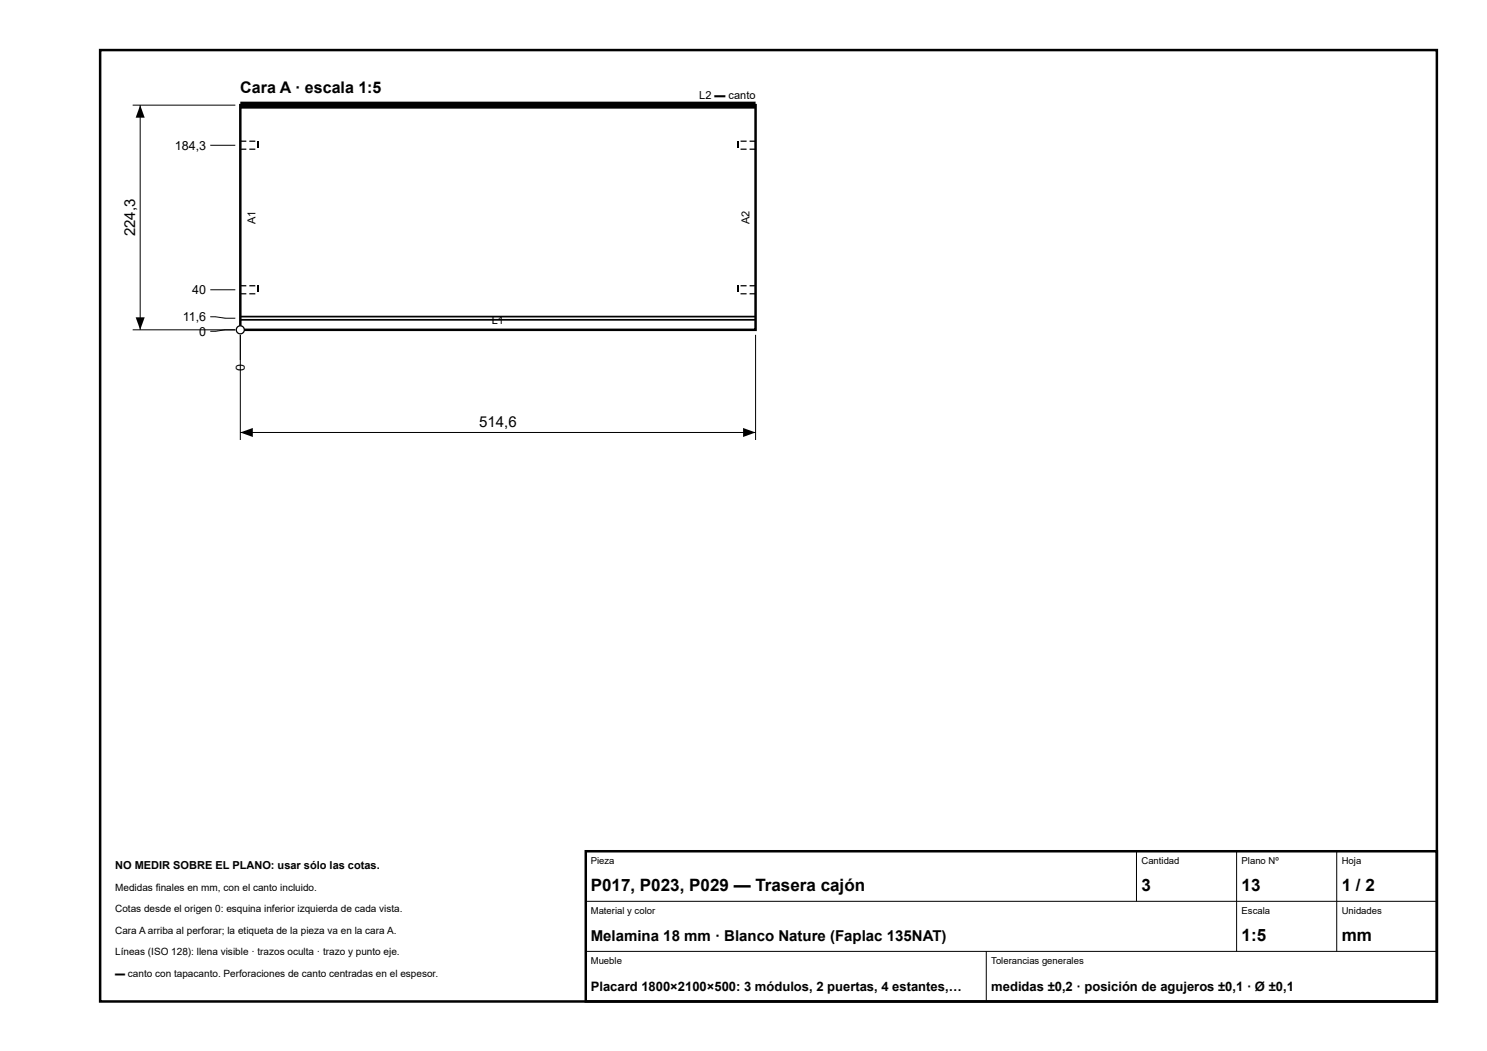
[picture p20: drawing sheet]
<svg xmlns="http://www.w3.org/2000/svg" width="297mm" height="210mm" viewBox="0 0 297 210" stroke-linecap="round" stroke-linejoin="round" font-family="sans-serif">
<defs><g id="words">
<g font-size="3.4">
<text x="118" y="178">P017, P023, P029 — Trasera cajón</text>
<text x="228" y="178">3</text>
<text x="248" y="178">13</text>
<text x="268" y="178">1 / 2</text>
<text x="248" y="188">1:5</text>
<text x="268" y="188">mm</text>
</g>
<text font-size="3.2" x="48" y="18.5">Cara A · escala 1:5</text>
<g font-size="3">
<text x="27" y="47.2" transform="rotate(-90 27 47.2)">224,3</text>
<text x="95.7" y="85.4">514,6</text>
<text x="118" y="188">Melamina 18 mm · Blanco Nature (Faplac 135NAT)</text>
</g>
<g font-size="2.6">
<text x="118" y="198">Placard 1800×2100×500: 3 módulos, 2 puertas, 4 estantes,…</text>
<text x="198" y="198">medidas ±0,2 · posición de agujeros ±0,1 · Ø ±0,1</text>
</g>
<g font-size="2.5">
<text x="34.9" y="29.9">184,3</text>
<text x="38.4" y="58.8">40</text>
<text x="36.5" y="64.2">11,6</text>
<text x="39.8" y="67.1">0</text>
<text x="48.9" y="74.1" transform="rotate(-90 48.9 74.1)">0</text>
</g>
<g font-size="2.2">
<text x="139.7" y="19.8">L2 ▬ canto</text>
<text x="51" y="44.8" transform="rotate(-90 51 44.8)">A1</text>
<text x="149.7" y="44.8" transform="rotate(-90 149.7 44.8)">A2</text>
<text x="98.2" y="64.7">L1</text>
<text x="23" y="173.6">NO MEDIR SOBRE EL PLANO: usar sólo las cotas.</text>
</g>
<g font-size="2">
<text x="23" y="177.9">Medidas finales en mm, con el canto incluido.</text>
<text x="23" y="182.2">Cotas desde el origen 0: esquina inferior izquierda de cada vista.</text>
<text x="23" y="186.5">Cara A arriba al perforar; la etiqueta de la pieza va en la cara A.</text>
<text x="23" y="190.8">Líneas (ISO 128): llena visible · trazos oculta · trazo y punto eje.</text>
<text x="23" y="195.1">▬ canto con tapacanto. Perforaciones de canto centradas en el espesor.</text>
</g>
<g font-size="1.9">
<text x="118" y="172.6">Pieza</text>
<text x="228" y="172.6">Cantidad</text>
<text x="248" y="172.6">Plano Nº</text>
<text x="268" y="172.6">Hoja</text>
<text x="118" y="182.6">Material y color</text>
<text x="248" y="182.6">Escala</text>
<text x="268" y="182.6">Unidades</text>
<text x="118" y="192.6">Mueble</text>
<text x="198" y="192.6">Tolerancias generales</text>
</g>
</g></defs>
<path d="M20 10h267v190h-267zM48 21h102.9v44.9h-102.9zM117 170h170v30h-170z" fill="none" stroke="#000" stroke-width=".5"/>
<path d="M42 29h5M42 57.9h5M42 63.3l3 .2h2M47 65.9h-2l-3 .3M48 66.9v5M117 180h170M227 170v10M247 170v20M267 170v20M117 190h170M197 190v10" fill="none" stroke="#000" stroke-width=".2"/>
<path d="M48 21h102.9" fill="none" stroke="#000" stroke-width="1.4" stroke-linecap="butt"/>
<g fill="#000">
<path d="M51.5 28.2h.2v1.2h-.2zM147.2 28.2h.2v1.2h-.2zM51.5 57.1h.2v1.2h-.2zM147.2 57.1h.2v1.2h-.2z"/>
<path d="M48 28.1h1.2v.2h-1.2zM49.8 28.1h1.2v.2h-1.2z"/>
<path d="M48 29.7h1.2v.2h-1.2zM49.8 29.7h1.2v.2h-1.2z"/>
<path d="M149.7 28.1h1.2v.2h-1.2zM147.9 28.1h1.2v.2h-1.2z"/>
<path d="M149.7 29.7h1.2v.2h-1.2zM147.9 29.7h1.2v.2h-1.2z"/>
<path d="M48 56.9h1.2v.3h-1.2zM49.8 56.9h1.2v.3h-1.2z"/>
<path d="M48 58.5h1.2v.3h-1.2zM49.8 58.5h1.2v.3h-1.2z"/>
<path d="M149.7 56.9h1.2v.3h-1.2zM147.9 56.9h1.2v.3h-1.2z"/>
<path d="M149.7 58.5h1.2v.3h-1.2zM147.9 58.5h1.2v.3h-1.2z"/>
</g>
<path d="M48 63.9h102.9M48 63.2h102.9" fill="none" stroke="#000" stroke-width=".35"/>
<circle cx="48" cy="65.9" r=".8" fill="#fff"/>
<circle cx="48" cy="65.9" r=".8" fill="none" stroke="#000" stroke-width=".25"/>
<path d="M26.5 21h20.5M28 21v44.9M26.5 65.9h20.5M48 66.9v21M150.9 66.9v21M48 86.4h102.9" fill="none" stroke="#000" stroke-width=".2"/>
<path d="M28 21l.9 2.5h-1.8zM27.1 63.4h1.8l-.9 2.5zM48 86.4l2.5-.9v1.8zM148.4 85.5l2.5 .9-2.5 .9z" fill="#000"/>
<use href="#words"/>
</svg>
